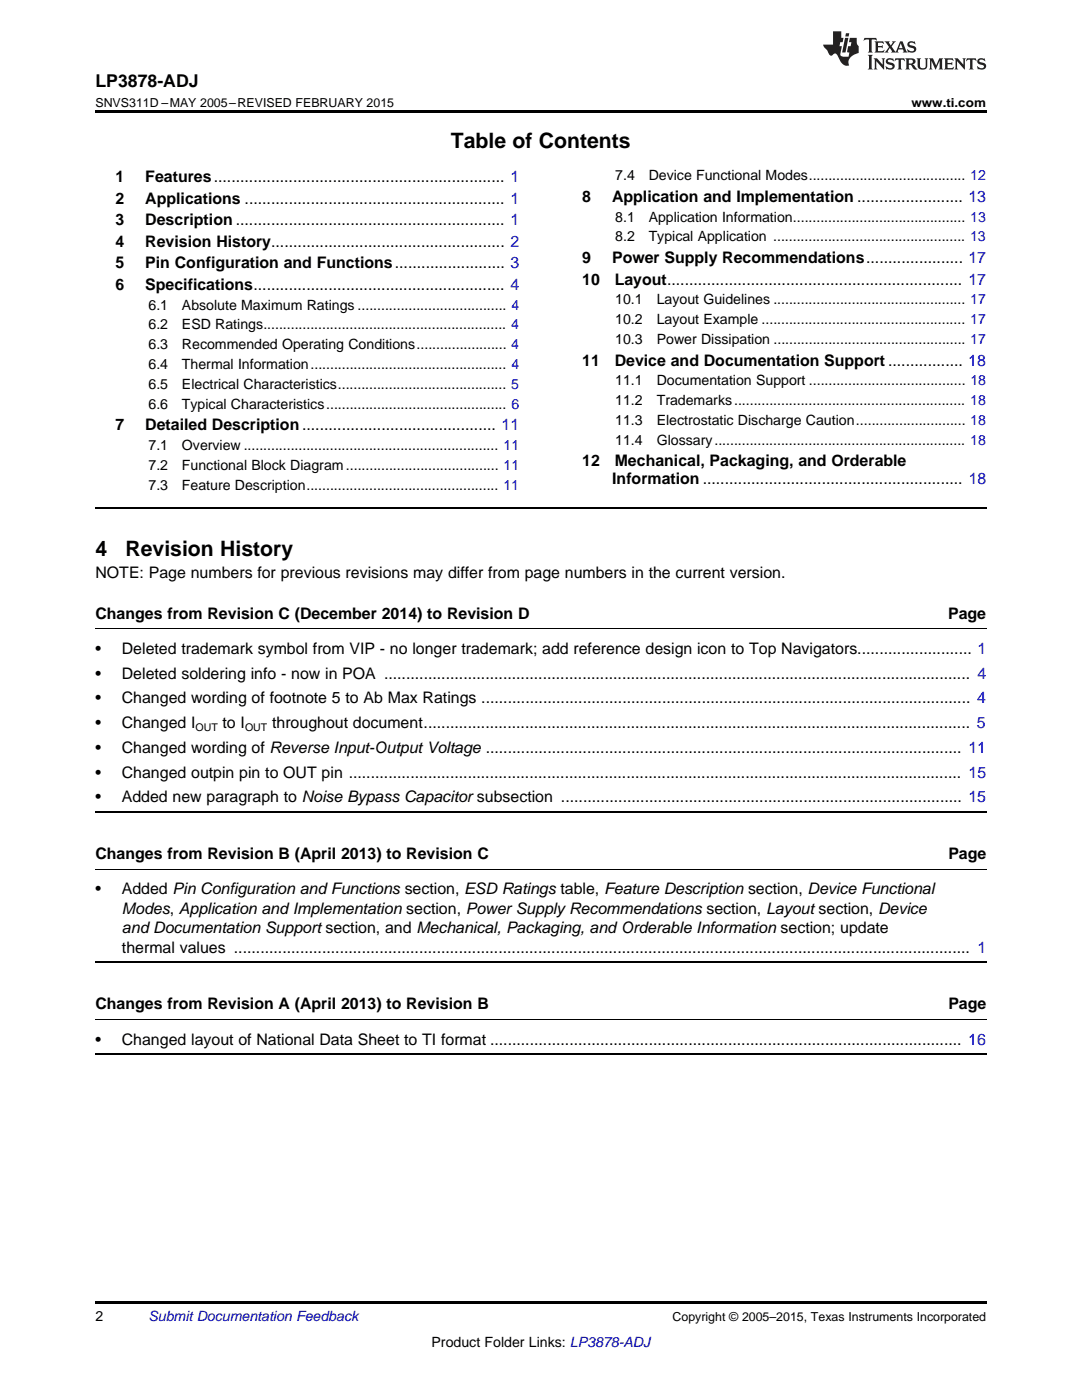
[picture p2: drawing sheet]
<svg xmlns="http://www.w3.org/2000/svg" width="216mm" height="279mm" viewBox="0 0 216 279" stroke-linecap="round" stroke-linejoin="round" font-family="sans-serif">
<defs><g id="words">
<g font-size="4.2">
<text x="90" y="29.6">Table of Contents</text>
<text x="19" y="111">4</text>
<text x="25" y="111">Revision History</text>
</g>
<text font-size="3.5" x="19" y="17.3">LP3878-ADJ</text>
<g font-size="3.2">
<text x="23" y="36.3">1</text>
<text x="23" y="40.6">2</text>
<text x="29" y="36.3">Features.................................................................. 1</text>
<text x="29" y="40.6">Applications ........................................................... 1</text>
<text x="116.2" y="40.3">8</text>
<text x="122.1" y="40.3">Application and Implementation ........................ 13</text>
<text x="23" y="44.9">3</text>
<text x="29" y="44.9">Description ............................................................. 1</text>
<text x="23" y="49.2">4</text>
<text x="23" y="53.6">5</text>
<text x="29" y="49.2">Revision History..................................................... 2</text>
<text x="29" y="53.6">Pin Configuration and Functions......................... 3</text>
<text x="116.2" y="52.5">9</text>
<text x="122.1" y="52.5">Power Supply Recommendations...................... 17</text>
<text x="23" y="57.9">6</text>
<text x="29" y="57.9">Specifications......................................................... 4</text>
<text x="116.2" y="56.8">10</text>
<text x="122.7" y="56.8">Layout................................................................... 17</text>
<text x="116.2" y="73">11</text>
<text x="122.7" y="73">Device and Documentation Support ................. 18</text>
<text x="23" y="85.9">7</text>
<text x="29" y="85.9">Detailed Description............................................ 11</text>
<text x="116.2" y="93.1">12</text>
<text x="122.7" y="93.1">Mechanical, Packaging, and Orderable</text>
<text x="122.2" y="96.6">Information ........................................................... 18</text>
<text x="19" y="115.3">NOTE: Page numbers for previous revisions may differ from page numbers in the current version.</text>
<text x="19" y="123.4">Changes from Revision C (December 2014) to Revision D</text>
<text x="189.2" y="123.4">Page</text>
<text x="19" y="130.5">•</text>
<text x="24.3" y="130.5">Deleted trademark symbol from VIP - no longer trademark; add reference design icon to Top Navigators.......................... 1</text>
<text x="19" y="135.4">•</text>
<text x="24.3" y="135.4">Deleted soldering info - now in POA ..................................................................................................................................... 4</text>
<text x="19" y="140.4">•</text>
<text x="24.3" y="140.4">Changed wording of footnote 5 to Ab Max Ratings ............................................................................................................... 4</text>
<text x="19" y="145.3">•</text>
<text x="24.3" y="145.3">Changed I</text>
<text x="44.4" y="145.3">to I</text>
<text x="54.3" y="145.3">throughout document............................................................................................................................ 5</text>
<text x="19" y="150.2">•</text>
<text x="19" y="155.2">•</text>
<text x="24.3" y="150.2">Changed wording of Reverse Input-Output Voltage ............................................................................................................ 11</text>
<text x="24.3" y="155.2">Changed outpin pin to OUT pin ........................................................................................................................................... 15</text>
<text x="19" y="160.1">•</text>
<text x="24.3" y="160.1">Added new paragraph to Noise Bypass Capacitor subsection ........................................................................................... 15</text>
<text x="19" y="171.4">Changes from Revision B (April 2013) to Revision C</text>
<text x="189.2" y="171.4">Page</text>
<text x="19" y="178.5">•</text>
<text x="24.3" y="178.5">Added Pin Configuration and Functions section, ESD Ratings table, Feature Description section, Device Functional</text>
<text x="24.3" y="182.4">Modes, Application and Implementation section, Power Supply Recommendations section, Layout section, Device</text>
<text x="24.3" y="186.2">and Documentation Support section, and Mechanical, Packaging, and Orderable Information section; update</text>
<text x="24.3" y="190.1">thermal values ....................................................................................................................................................................... 1</text>
<text x="19" y="201.4">Changes from Revision A (April 2013) to Revision B</text>
<text x="189.2" y="201.4">Page</text>
<text x="19" y="208.5">•</text>
<text x="24.3" y="208.5">Changed layout of National Data Sheet to TI format ........................................................................................................... 16</text>
</g>
<g font-size="2.8">
<text x="122.8" y="36">7.4</text>
<text x="129.4" y="36">Device Functional Modes........................................ 12</text>
<text x="122.8" y="44.2">8.1</text>
<text x="129.4" y="44.2">Application Information............................................ 13</text>
<text x="122.8" y="48.2">8.2</text>
<text x="129.4" y="48.2">Typical Application ................................................. 13</text>
<text x="29.6" y="61.8">6.1</text>
<text x="29.6" y="65.8">6.2</text>
<text x="36.3" y="61.8">Absolute Maximum Ratings ...................................... 4</text>
<text x="36.3" y="65.8">ESD Ratings.............................................................. 4</text>
<text x="122.8" y="60.7">10.1</text>
<text x="122.8" y="64.7">10.2</text>
<text x="131" y="60.7">Layout Guidelines ................................................. 17</text>
<text x="131" y="64.7">Layout Example .................................................... 17</text>
<text x="29.6" y="69.7">6.3</text>
<text x="36.3" y="69.7">Recommended Operating Conditions....................... 4</text>
<text x="122.8" y="68.7">10.3</text>
<text x="131" y="68.7">Power Dissipation ................................................. 17</text>
<text x="29.6" y="73.7">6.4</text>
<text x="29.6" y="77.6">6.5</text>
<text x="36.3" y="73.7">Thermal Information.................................................. 4</text>
<text x="36.3" y="77.6">Electrical Characteristics........................................... 5</text>
<text x="122.8" y="76.9">11.1</text>
<text x="131" y="76.9">Documentation Support ........................................ 18</text>
<text x="29.6" y="81.6">6.6</text>
<text x="36.3" y="81.6">Typical Characteristics.............................................. 6</text>
<text x="122.8" y="80.9">11.2</text>
<text x="131" y="80.9">Trademarks........................................................... 18</text>
<text x="29.6" y="89.8">7.1</text>
<text x="36.3" y="89.8">Overview ................................................................. 11</text>
<text x="122.8" y="84.8">11.3</text>
<text x="122.8" y="88.8">11.4</text>
<text x="131" y="84.8">Electrostatic Discharge Caution............................ 18</text>
<text x="131" y="88.8">Glossary................................................................ 18</text>
<text x="29.6" y="93.8">7.2</text>
<text x="36.3" y="93.8">Functional Block Diagram....................................... 11</text>
<text x="29.6" y="97.7">7.3</text>
<text x="36.3" y="97.7">Feature Description................................................. 11</text>
<text x="19" y="263.6">2</text>
<text x="86.1" y="268.9">Product Folder Links: LP3878-ADJ</text>
</g>
<text font-size="2.8" fill="#0000c8" x="29.6" y="263.6">Submit Documentation Feedback</text>
<g font-size="2.5">
<text x="19" y="21.4">SNVS311D –MAY 2005–REVISED FEBRUARY 2015</text>
<text x="181.9" y="21.4">www.ti.com</text>
<text x="134.2" y="263.6">Copyright © 2005–2015, Texas Instruments Incorporated</text>
</g>
<g font-size="2.1">
<text x="39" y="145.9">OUT</text>
<text x="48.9" y="145.9">OUT</text>
</g>
</g></defs>
<path d="M19 22h177.8v.5h-177.8zM19 259.7h177.8v.5h-177.8z" fill="#000"/>
<path d="M19 101.4h177.8M19 162.1h177.8M19 192.1h177.8M19 210.4h177.8" fill="none" stroke="#000" stroke-width=".35"/>
<path d="M19 125.5h177.8M19 173.5h177.8M19 203.5h177.8" fill="none" stroke="#000" stroke-width=".2"/>
<g fill="#231f20">
<path d="M172.5 7.6l-.1 .5 .4-.2h.6v.1v2.1l-.2 .4h.9l-.2-.4v-2.1l.1-.1h.5l.5 .2-.2-.5zM174.5 8.3l.2 .3v1.5l-.2 .4h1.8l.2-.6a1.04 1.04 0 0 1-1.3 .2v-.7h.6l.3 .2v-.6l-.3 .2h-.6v-.6l.8-.1 .4 .3-.2-.5zM176.5 8.3l.9 1.1-.9 1.1h.8l-.2-.2 .4-.7 .5 .7-.2 .2h1.5l-.2-.2 .2-.4h.9l.1 .4-.2 .2h1l-.3-.3-.7-1.9h-.5l-.9 2-.8-1 .9-1h-.8l.1 .3-.4 .5-.3-.6 .1-.2zM179.7 8.6l.4 1h-.7zM181.3 8.4a.63 .63 0 0 0-.2 .7 .63 .63 0 0 0 .6 .4l.6 .2 .1 .2a.75 .75 0 0 1-.7 .4 .75 .75 0 0 1-.6-.5l.1 .7 .1-.1a1.11 1.11 0 0 0 1.5-.6 1.13 1.13 0 0 0-1.2-.8l-.1-.4a1.04 1.04 0 0 1 1.2 .2l-.2-.5-.2 .1-.4-.2zM173.2 10.9l.2 .4v2.2l-.2 .4h1l-.3-.4v-2.2l.3-.4zM174.3 11.6l.3 .4v1.5l-.3 .4h.8l-.2-.4v-1.3l1.5 1.7v-1.9l.2-.4h-.7l.2 .4v.9l-1.1-1.3zM177 11.8a.62 .62 0 0 0-.2 .7 .62 .62 0 0 0 .6 .4l.6 .1 .1 .3a.76 .76 0 0 1-.7 .3 .76 .76 0 0 1-.7-.4l.2 .7 .1-.1a1.11 1.11 0 0 0 1.5-.6 1.13 1.13 0 0 0-1.2-.8l-.1-.4a1.04 1.04 0 0 1 1.2 .2l-.2-.6-.2 .1-.5-.1zM178.7 11.6l-.2 .6a.61 .61 0 0 1 .8-.3v1.6l-.2 .4h.9l-.2-.4v-1.6a.63 .63 0 0 1 .7 .3l-.1-.6zM180.6 11.6l.3 .4v1.5l-.3 .4h1l-.2-.2-.1-.8 .6 .2a.76 .76 0 0 0 1.2 .7l-1-1a.58 .58 0 0 0 .6-.5 .58 .58 0 0 0-.5-.6zM181.4 11.9h.1a.45 .45 0 0 1 .5 .1 .45 .45 0 0 1 .1 .5l-.8 .2zM182.9 11.6l.2 .2a2.17 2.17 0 0 0 .3 1.9 .99 .99 0 0 0 1.6-.6v-1.1l.2-.4h-.7l.2 .2a1.92 1.92 0 0 1-.2 1.8 .6 .6 0 0 1-.9-.5v-1.1l.2-.4zM185.4 11.6l.2 .4v1.5l-.2 .4h.7l-.2-.4v-1.4l.8 1.8 .8-1.8v1.4l-.2 .4h.9l-.2-.4v-1.5l.2-.4h-.8l-.6 1.5-.6-1.5zM188.4 11.6l.2 .4v1.5l-.2 .4h1.8l.1-.6a1.04 1.04 0 0 1-1.2 .1v-.6h.5l.4 .2v-.6l-.4 .2h-.5v-.7h.8l.3 .3-.1-.6zM190.5 11.6l.2 .4v1.5l-.2 .4h.7l-.2-.4v-1.3l1.5 1.7v-1.9l.2-.4h-.7l.2 .4v.9l-1.1-1.3zM192.9 11.6l-.1 .6a.61 .61 0 0 1 .7-.3l.1 1.6-.3 .4h1l-.3-.4 .1-1.6a.63 .63 0 0 1 .7 .3l-.1-.6zM195.2 11.8a.62 .62 0 0 0-.2 .7 .62 .62 0 0 0 .6 .4l.6 .1 .1 .3a.76 .76 0 0 1-.7 .3 .76 .76 0 0 1-.6-.4l.1 .7 .1-.1a1.11 1.11 0 0 0 1.6-.6 1.13 1.13 0 0 0-1.3-.8l-.1-.4a1.04 1.04 0 0 1 1.2 .2l-.1-.6-.2 .1-.5-.1z"/>
<path d="M166.2 6.3v2.6h-1.9v.4l.8 .9a.91 .91 0 0 0 1 .8 .56 .56 0 0 1 .5-.3 .56 .56 0 0 1 .5 .3l.4 .8a1.53 1.53 0 0 0 1.9 1.2 1.54 1.54 0 0 1 1-2.1l.9-.3v-1.4a1.52 1.52 0 0 1-.4-1.6h-1.3l-.2 .8h.5l-.2 .8h-.5l-.1 1v.2l.4 .1-.2 .8a1.93 1.93 0 0 1-1.6-.3l.3-1.8h-.5l.2-.8h.4l.2-.8h-.4v-1.3zM168.6 7.6l-.6 2.9h.7l.6-2.9zM168.8 6.6l-.1 .7h.6l.2-.7z"/>
</g>
<use href="#words"/>
</svg>
